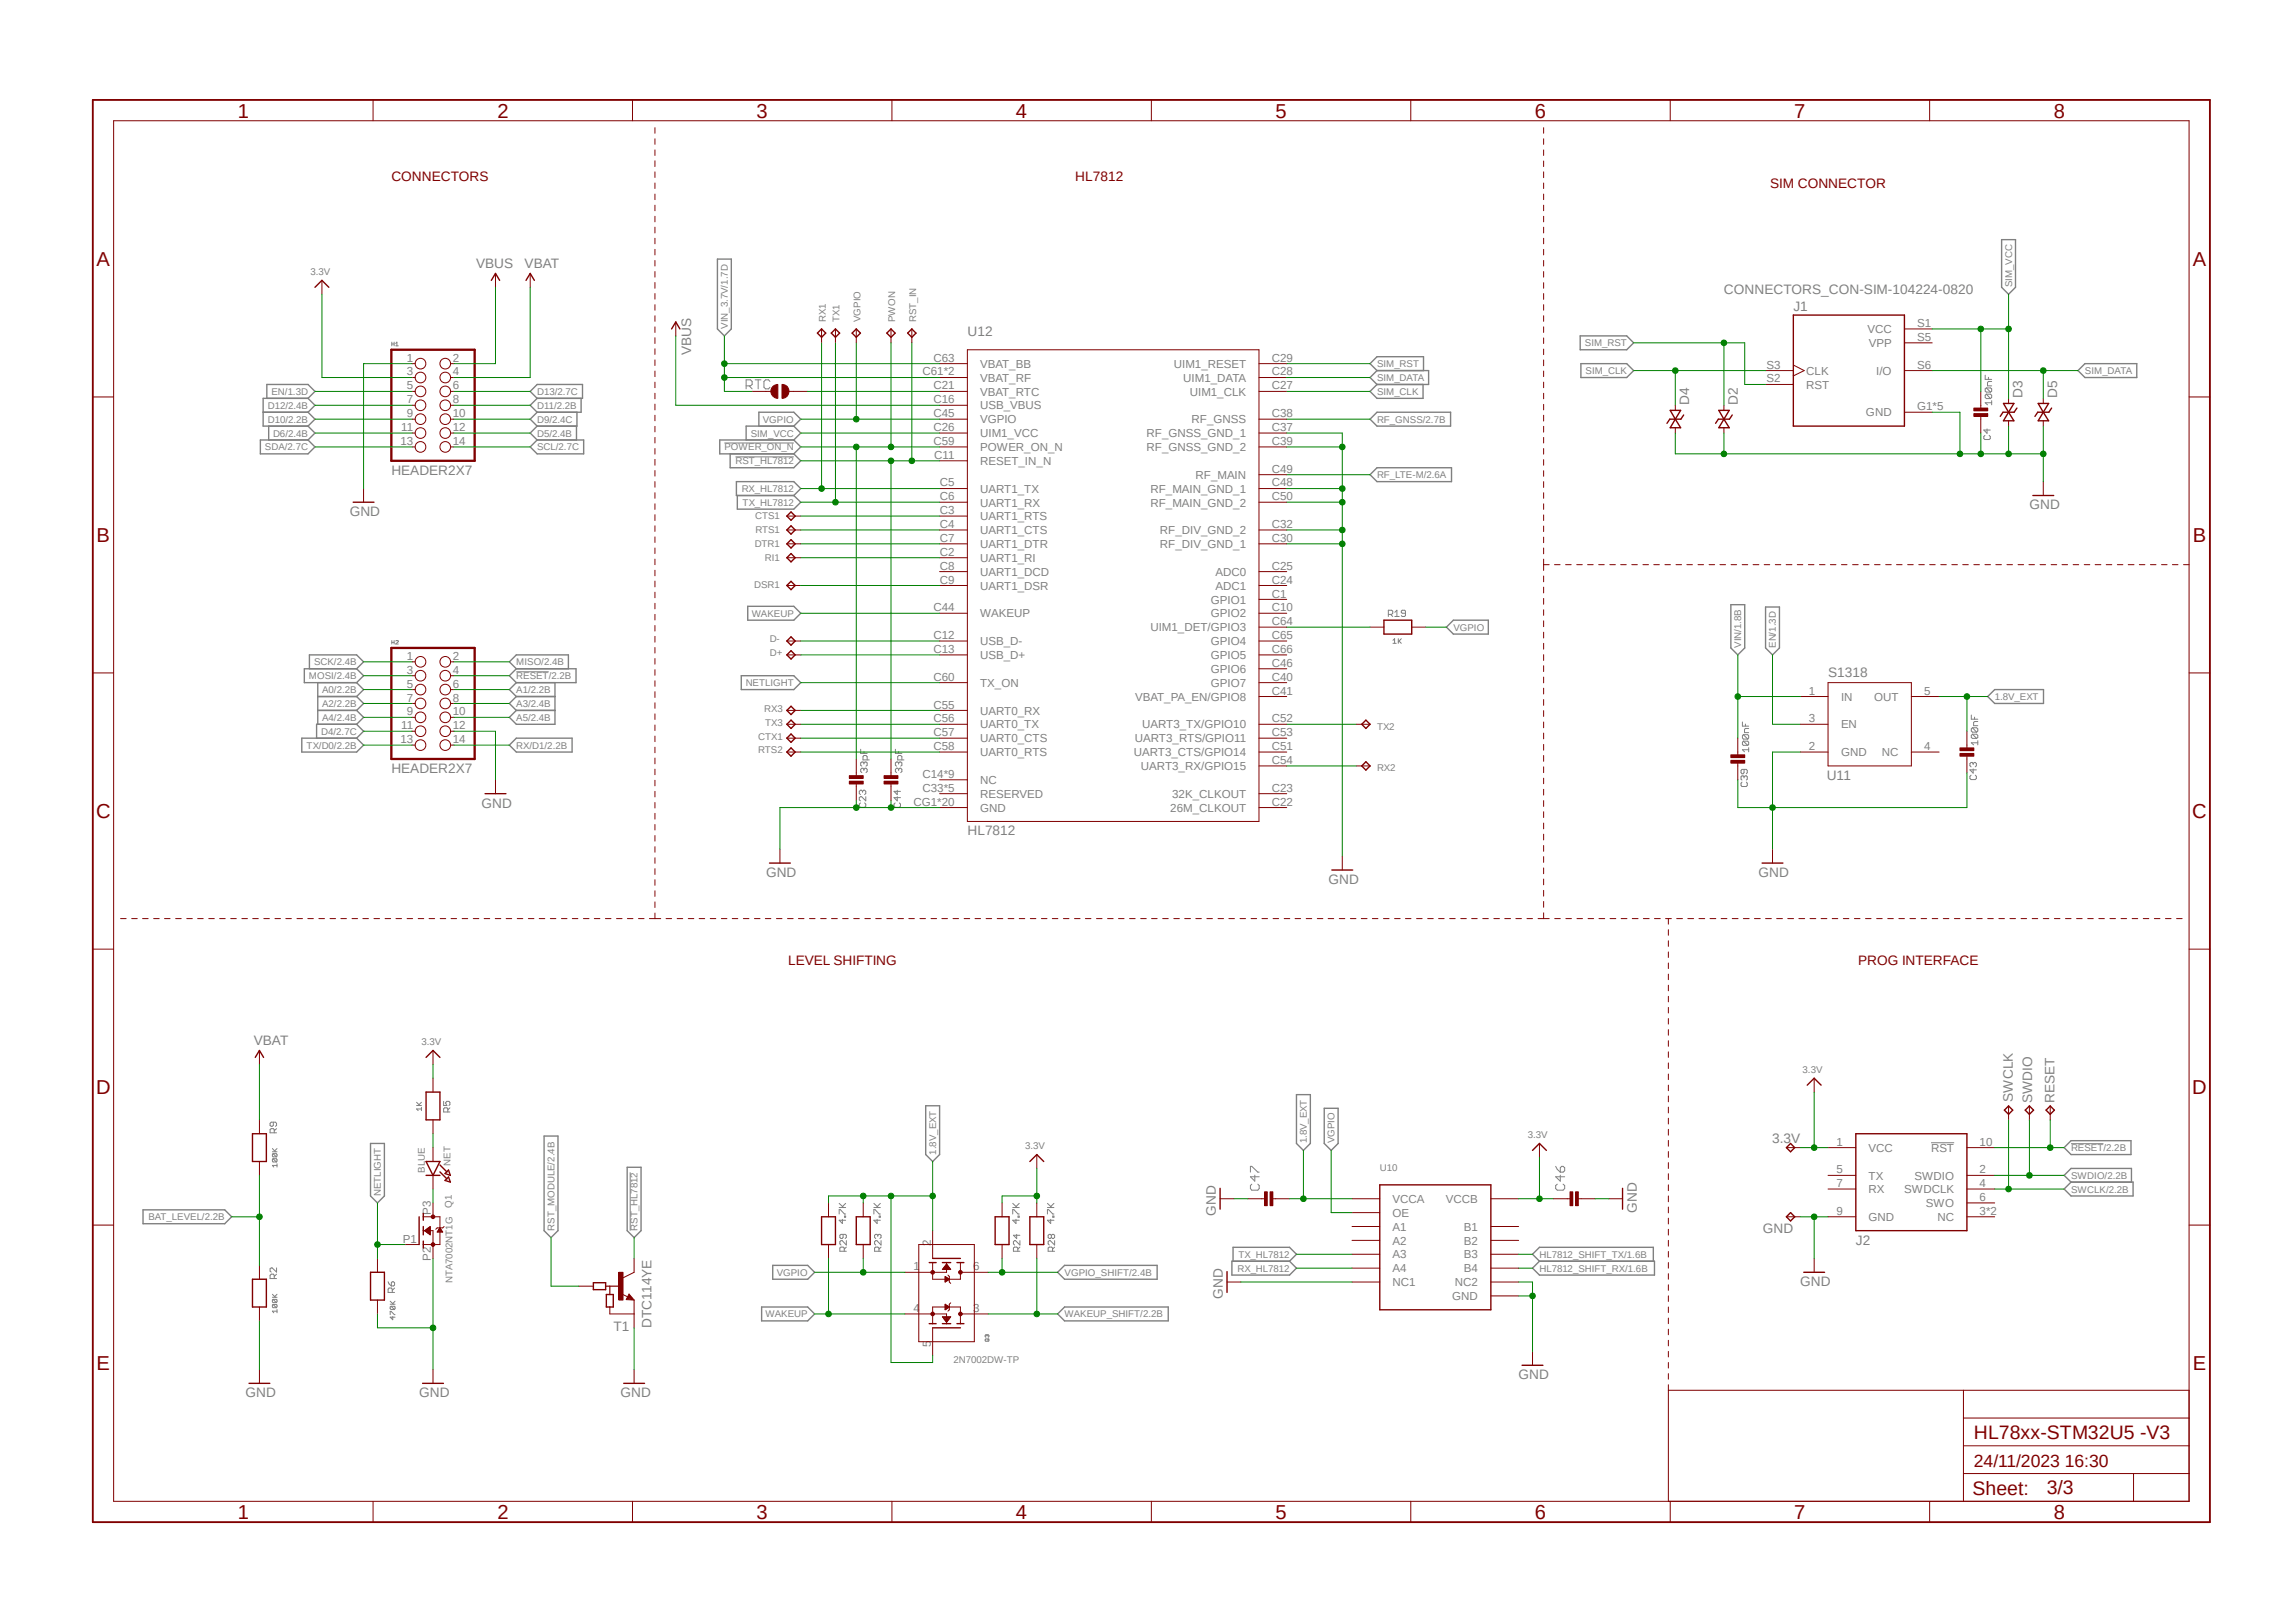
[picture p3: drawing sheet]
<svg xmlns="http://www.w3.org/2000/svg" width="420mm" height="297mm" viewBox="0 0 420 297" stroke-linecap="round" stroke-linejoin="round" font-family="sans-serif">
<defs><g id="words">
<g font-size="3.7" fill="#800000">
<text x="43.5" y="21.5">1</text>
<text x="91" y="21.5">2</text>
<text x="138.4" y="21.5">3</text>
<text x="185.8" y="21.5">4</text>
<text x="233.3" y="21.5">5</text>
<text x="280.8" y="21.5">6</text>
<text x="328.2" y="21.5">7</text>
<text x="375.7" y="21.5">8</text>
<text x="17.7" y="48.7">A</text>
<text x="401.1" y="48.7">A</text>
<text x="17.7" y="99.2">B</text>
<text x="401.1" y="99.2">B</text>
<text x="17.6" y="149.7">C</text>
<text x="401" y="149.7">C</text>
<text x="17.6" y="200.3">D</text>
<text x="401" y="200.3">D</text>
<text x="17.7" y="250.8">E</text>
<text x="401.1" y="250.8">E</text>
<text x="43.5" y="278">1</text>
<text x="91" y="278">2</text>
<text x="138.4" y="278">3</text>
<text x="185.8" y="278">4</text>
<text x="233.3" y="278">5</text>
<text x="280.8" y="278">6</text>
<text x="328.2" y="278">7</text>
<text x="375.7" y="278">8</text>
</g>
<g font-size="3.6" fill="#800000">
<text x="361.1" y="263.3">HL78xx-STM32U5 -V3</text>
<text x="360.8" y="273.6">Sheet:</text>
<text x="374.4" y="273.5">3/3</text>
</g>
<text font-size="3.2" fill="#800000" x="361.1" y="268.4">24/11/2023 16:30</text>
<g font-size="2.5" fill="#800000">
<text x="71.6" y="33.1">CONNECTORS</text>
<text x="196.7" y="33.1">HL7812</text>
<text x="323.8" y="34.4">SIM CONNECTOR</text>
<text x="144.1" y="176.6">LEVEL SHIFTING</text>
<text x="339.9" y="176.6">PROG INTERFACE</text>
</g>
<g font-size="2.5" fill="#808080">
<text x="87.1" y="49">VBUS</text>
<text x="96" y="49">VBAT</text>
<text x="315.3" y="53.8">CONNECTORS_CON-SIM-104224-0820</text>
<text x="328" y="56.9">J1</text>
<text x="126.4" y="65" transform="rotate(-90 126.4 65)">VBUS</text>
<text x="177" y="61.5">U12</text>
<text x="309" y="74.2" transform="rotate(-90 309 74.2)">D4</text>
<text x="317.9" y="74.2" transform="rotate(-90 317.9 74.2)">D2</text>
<text x="370" y="72.9" transform="rotate(-90 370 72.9)">D3</text>
<text x="376.3" y="72.9" transform="rotate(-90 376.3 72.9)">D5</text>
<text x="71.6" y="86.9">HEADER2X7</text>
<text x="64" y="94.5">GND</text>
<text x="371.2" y="93.2">GND</text>
<text x="334.4" y="123.9">S1318</text>
<text x="71.6" y="141.4">HEADER2X7</text>
<text x="334.1" y="142.7">U11</text>
<text x="88.1" y="147.8">GND</text>
<text x="177" y="152.9">HL7812</text>
<text x="140.1" y="160.5">GND</text>
<text x="243" y="161.8">GND</text>
<text x="321.7" y="160.5">GND</text>
<text x="46.4" y="191.2">VBAT</text>
<text x="368.2" y="201.6" transform="rotate(-90 368.2 201.6)">SWCLK</text>
<text x="371.7" y="201.9" transform="rotate(-90 371.7 201.9)">SWDIO</text>
<text x="375.8" y="201.9" transform="rotate(-90 375.8 201.9)">RESET</text>
<text x="324.2" y="209.3">3.3V</text>
<text x="299.4" y="221.9" transform="rotate(-90 299.4 221.9)">GND</text>
<text x="222.4" y="222.5" transform="rotate(-90 222.4 222.5)">GND</text>
<text x="322.5" y="225.7">GND</text>
<text x="339.5" y="227.8">J2</text>
<text x="223.7" y="237.7" transform="rotate(-90 223.7 237.7)">GND</text>
<text x="329.3" y="235.4">GND</text>
<text x="112.2" y="243.6">T1</text>
<text x="119.2" y="243" transform="rotate(-90 119.2 243)">DTC114YE</text>
<text x="44.9" y="255.7">GND</text>
<text x="76.7" y="255.7">GND</text>
<text x="113.5" y="255.7">GND</text>
<text x="277.8" y="252.4">GND</text>
</g>
<g font-size="2.1" fill="#808080">
<text x="350.7" y="59.8">S1</text>
<text x="341.6" y="61">VCC</text>
<text x="341.8" y="63.5">VPP</text>
<text x="350.7" y="62.4">S5</text>
<text x="74.4" y="66.2">1</text>
<text x="74.4" y="68.7">3</text>
<text x="74.4" y="71.2">5</text>
<text x="82.8" y="66.2">2</text>
<text x="82.8" y="68.7">4</text>
<text x="82.8" y="71.2">6</text>
<text x="168.7" y="68.7">C61*2</text>
<text x="170.7" y="66.2">C63</text>
<text x="170.7" y="71.2">C21</text>
<text x="179.3" y="67.3">VBAT_BB</text>
<text x="179.3" y="69.8">VBAT_RF</text>
<text x="214.7" y="67.3">UIM1_RESET</text>
<text x="216.4" y="69.8">UIM1_DATA</text>
<text x="232.6" y="71.2">C27</text>
<text x="232.6" y="68.7">C28</text>
<text x="232.6" y="66.2">C29</text>
<text x="323.1" y="67.4">S3</text>
<text x="323.1" y="70">S2</text>
<text x="330.4" y="68.6">CLK</text>
<text x="330.4" y="71.1">RST</text>
<text x="343.2" y="68.6">I/O</text>
<text x="350.7" y="67.4">S6</text>
<text x="74.4" y="73.8">7</text>
<text x="74.4" y="76.3">9</text>
<text x="82.8" y="73.8">8</text>
<text x="82.8" y="76.3">10</text>
<text x="170.7" y="73.8">C16</text>
<text x="170.7" y="76.3">C45</text>
<text x="179.3" y="74.9">USB_VBUS</text>
<text x="179.3" y="77.5">VGPIO</text>
<text x="179.3" y="72.4">VBAT_RTC</text>
<text x="217.6" y="72.4">UIM1_CLK</text>
<text x="218" y="77.5">RF_GNSS</text>
<text x="232.6" y="76.3">C38</text>
<text x="341.3" y="76.2">GND</text>
<text x="350.7" y="75.1">G1*5</text>
<text x="73.2" y="81.4">13</text>
<text x="73.4" y="78.9">11</text>
<text x="82.8" y="78.9">12</text>
<text x="82.8" y="81.4">14</text>
<text x="170.7" y="78.9">C26</text>
<text x="170.7" y="81.4">C59</text>
<text x="170.9" y="83.9">C11</text>
<text x="179.3" y="80">UIM1_VCC</text>
<text x="179.3" y="82.5">POWER_ON_N</text>
<text x="209.7" y="80">RF_GNSS_GND_1</text>
<text x="209.7" y="82.5">RF_GNSS_GND_2</text>
<text x="232.6" y="78.9">C37</text>
<text x="232.6" y="81.4">C39</text>
<text x="171.9" y="89">C5</text>
<text x="179.3" y="85.1">RESET_IN_N</text>
<text x="218.7" y="87.6">RF_MAIN</text>
<text x="232.6" y="89">C48</text>
<text x="232.6" y="86.5">C49</text>
<text x="171.9" y="94.1">C3</text>
<text x="171.9" y="91.6">C6</text>
<text x="179.3" y="95.2">UART1_RTS</text>
<text x="179.3" y="90.2">UART1_TX</text>
<text x="179.3" y="92.7">UART1_RX</text>
<text x="210.4" y="90.2">RF_MAIN_GND_1</text>
<text x="210.4" y="92.7">RF_MAIN_GND_2</text>
<text x="232.6" y="91.6">C50</text>
<text x="171.9" y="101.7">C2</text>
<text x="171.9" y="96.6">C4</text>
<text x="171.9" y="99.2">C7</text>
<text x="179.3" y="97.7">UART1_CTS</text>
<text x="179.3" y="100.3">UART1_DTR</text>
<text x="212.2" y="100.3">RF_DIV_GND_1</text>
<text x="212.2" y="97.7">RF_DIV_GND_2</text>
<text x="232.6" y="99.2">C30</text>
<text x="232.6" y="96.6">C32</text>
<text x="171.9" y="104.3">C8</text>
<text x="171.9" y="106.8">C9</text>
<text x="179.3" y="102.8">UART1_RI</text>
<text x="179.3" y="105.4">UART1_DCD</text>
<text x="179.3" y="107.9">UART1_DSR</text>
<text x="222.3" y="107.9">ADC1</text>
<text x="222.3" y="105.4">ADC0</text>
<text x="232.6" y="106.8">C24</text>
<text x="232.6" y="104.3">C25</text>
<text x="170.7" y="111.9">C44</text>
<text x="179.3" y="113">WAKEUP</text>
<text x="221.5" y="110.4">GPIO1</text>
<text x="221.5" y="113">GPIO2</text>
<text x="232.6" y="109.3">C1</text>
<text x="232.6" y="111.9">C10</text>
<text x="170.7" y="117">C12</text>
<text x="170.7" y="119.5">C13</text>
<text x="179.3" y="118.1">USB_D-</text>
<text x="210.4" y="115.5">UIM1_DET/GPIO3</text>
<text x="221.5" y="118.1">GPIO4</text>
<text x="232.6" y="114.4">C64</text>
<text x="232.6" y="117">C65</text>
<text x="232.6" y="119.5">C66</text>
<text x="74.4" y="120.8">1</text>
<text x="74.4" y="123.3">3</text>
<text x="74.4" y="125.9">5</text>
<text x="82.8" y="120.8">2</text>
<text x="82.8" y="123.3">4</text>
<text x="82.8" y="125.9">6</text>
<text x="170.7" y="124.6">C60</text>
<text x="179.3" y="120.6">USB_D+</text>
<text x="179.3" y="125.7">TX_ON</text>
<text x="221.5" y="125.7">GPIO7</text>
<text x="221.5" y="123.1">GPIO6</text>
<text x="221.5" y="120.6">GPIO5</text>
<text x="232.6" y="124.6">C40</text>
<text x="232.6" y="122">C46</text>
<text x="74.4" y="128.4">7</text>
<text x="74.4" y="130.9">9</text>
<text x="82.8" y="128.4">8</text>
<text x="82.8" y="130.9">10</text>
<text x="170.7" y="129.7">C55</text>
<text x="179.3" y="130.8">UART0_RX</text>
<text x="207.6" y="128.2">VBAT_PA_EN/GPIO8</text>
<text x="232.6" y="127.1">C41</text>
<text x="330.9" y="127.1">1</text>
<text x="336.8" y="128.2">IN</text>
<text x="342.8" y="128.2">OUT</text>
<text x="352" y="127.1">5</text>
<text x="73.2" y="136">13</text>
<text x="73.4" y="133.5">11</text>
<text x="82.8" y="133.5">12</text>
<text x="82.8" y="136">14</text>
<text x="170.7" y="132.2">C56</text>
<text x="170.7" y="134.7">C57</text>
<text x="170.7" y="137.3">C58</text>
<text x="179.3" y="133.3">UART0_TX</text>
<text x="179.3" y="135.8">UART0_CTS</text>
<text x="207.6" y="135.8">UART3_RTS/GPIO11</text>
<text x="208.9" y="133.3">UART3_TX/GPIO10</text>
<text x="232.6" y="137.3">C51</text>
<text x="232.6" y="132.2">C52</text>
<text x="232.6" y="134.7">C53</text>
<text x="330.9" y="132.2">3</text>
<text x="330.9" y="137.3">2</text>
<text x="336.8" y="133.3">EN</text>
<text x="352" y="137.3">4</text>
<text x="168.7" y="142.4">C14*9</text>
<text x="179.3" y="143.5">NC</text>
<text x="179.3" y="138.4">UART0_RTS</text>
<text x="207.4" y="138.4">UART3_CTS/GPIO14</text>
<text x="208.7" y="140.9">UART3_RX/GPIO15</text>
<text x="232.6" y="139.8">C54</text>
<text x="336.8" y="138.4">GND</text>
<text x="344.3" y="138.4">NC</text>
<text x="167.1" y="147.4">CG1*20</text>
<text x="168.7" y="144.9">C33*5</text>
<text x="179.3" y="148.5">GND</text>
<text x="179.3" y="146">RESERVED</text>
<text x="214.1" y="148.5">26M_CLKOUT</text>
<text x="214.4" y="146">32K_CLKOUT</text>
<text x="232.6" y="147.4">C22</text>
<text x="232.6" y="144.9">C23</text>
<text x="336" y="209.6">1</text>
<text x="362.1" y="209.6">10</text>
<text x="336" y="214.7">5</text>
<text x="341.8" y="210.8">VCC</text>
<text x="341.8" y="215.9">TX</text>
<text x="350.2" y="215.9">SWDIO</text>
<text x="353.2" y="210.8">RST</text>
<text x="362.1" y="214.7">2</text>
<text x="254.7" y="220.1">VCCA</text>
<text x="264.5" y="220.2">VCCB</text>
<text x="336" y="217.3">7</text>
<text x="341.8" y="218.4">RX</text>
<text x="348.3" y="218.4">SWDCLK</text>
<text x="352.3" y="220.9">SWO</text>
<text x="362.1" y="217.3">4</text>
<text x="362.1" y="219.8">6</text>
<text x="73.7" y="227.4">P1</text>
<text x="78.8" y="222.3" transform="rotate(-90 78.8 222.3)">P3</text>
<text x="170.3" y="228" transform="rotate(-90 170.3 228)">2</text>
<text x="254.7" y="225.2">A1</text>
<text x="254.7" y="227.8">A2</text>
<text x="254.7" y="222.7">OE</text>
<text x="267.8" y="225.2">B1</text>
<text x="267.8" y="227.8">B2</text>
<text x="336" y="222.3">9</text>
<text x="341.8" y="223.4">GND</text>
<text x="354.4" y="223.4">NC</text>
<text x="362.1" y="222.3">3*2</text>
<text x="78.8" y="230.7" transform="rotate(-90 78.8 230.7)">P2</text>
<text x="167.1" y="232.5">1</text>
<text x="178" y="232.5">6</text>
<text x="254.7" y="230.3">A3</text>
<text x="254.7" y="232.8">A4</text>
<text x="267.8" y="230.3">B3</text>
<text x="267.8" y="232.8">B4</text>
<text x="254.7" y="235.4">NC1</text>
<text x="265.6" y="237.9">GND</text>
<text x="266.1" y="235.4">NC2</text>
<text x="167.1" y="240.1">4</text>
<text x="178" y="240.1">3</text>
<text x="170.3" y="246.5" transform="rotate(-90 170.3 246.5)">5</text>
</g>
<g font-size="1.8" fill="#808080">
<text x="56.8" y="50.3">3.3V</text>
<text x="368" y="52.6" transform="rotate(-90 368 52.6)">SIM_VCC</text>
<text x="151" y="58.9" transform="rotate(-90 151 58.9)">RX1</text>
<text x="153.6" y="58.9" transform="rotate(-90 153.6 58.9)">TX1</text>
<text x="157.4" y="58.9" transform="rotate(-90 157.4 58.9)">VGPIO</text>
<text x="163.7" y="58.9" transform="rotate(-90 163.7 58.9)">PWON</text>
<text x="167.6" y="58.9" transform="rotate(-90 167.6 58.9)">RST_IN</text>
<text x="133.1" y="60.2" transform="rotate(-90 133.1 60.2)">VIN_3.7V/1.7D</text>
<text x="289.9" y="63.4">SIM_RST</text>
<text x="251.9" y="67.2">SIM_RST</text>
<text x="251.9" y="69.7">SIM_DATA</text>
<text x="290" y="68.5">SIM_CLK</text>
<text x="381.4" y="68.5">SIM_DATA</text>
<text x="49" y="74.8">D12/2.4B</text>
<text x="49" y="77.3">D10/2.2B</text>
<text x="49.7" y="72.3">EN/1.3D</text>
<text x="98.3" y="74.8">D11/2.2B</text>
<text x="98.3" y="72.3">D13/2.7C</text>
<text x="98.3" y="77.3">D9/2.4C</text>
<text x="139.5" y="77.3">VGPIO</text>
<text x="251.9" y="77.3">RF_GNSS/2.7B</text>
<text x="251.9" y="72.3">SIM_CLK</text>
<text x="48.5" y="82.4">SDA/2.7C</text>
<text x="50" y="79.9">D6/2.4B</text>
<text x="98.3" y="79.9">D5/2.4B</text>
<text x="98.3" y="82.4">SCL/2.7C</text>
<text x="132.5" y="82.4">POWER_ON_N</text>
<text x="137.3" y="79.9">SIM_VCC</text>
<text x="134.5" y="85">RST_HL7812</text>
<text x="251.9" y="87.5">RF_LTE-M/2.6A</text>
<text x="135.7" y="90">RX_HL7812</text>
<text x="135.8" y="92.6">TX_HL7812</text>
<text x="138.1" y="95">CTS1</text>
<text x="138.1" y="100">DTR1</text>
<text x="138.2" y="97.5">RTS1</text>
<text x="138" y="107.7">DSR1</text>
<text x="139.9" y="102.6">RI1</text>
<text x="137.5" y="112.9">WAKEUP</text>
<text x="140.8" y="117.6">D-</text>
<text x="265.9" y="115.4">VGPIO</text>
<text x="318.5" y="118.6" transform="rotate(-90 318.5 118.6)">VIN/1.8B</text>
<text x="324.9" y="118.6" transform="rotate(-90 324.9 118.6)">EN/1.3D</text>
<text x="56.5" y="124.3">MOSI/2.4B</text>
<text x="57.4" y="121.8">SCK/2.4B</text>
<text x="94.4" y="124.3">RESET/2.2B</text>
<text x="94.4" y="121.8">MISO/2.4B</text>
<text x="136.4" y="125.6">NETLIGHT</text>
<text x="140.8" y="120.1">D+</text>
<text x="58.9" y="131.9">A4/2.4B</text>
<text x="58.9" y="129.4">A2/2.2B</text>
<text x="58.9" y="126.8">A0/2.2B</text>
<text x="94.4" y="131.9">A5/2.4B</text>
<text x="94.4" y="129.4">A3/2.4B</text>
<text x="94.4" y="126.8">A1/2.2B</text>
<text x="139.8" y="130.3">RX3</text>
<text x="364.9" y="128.1">1.8V_EXT</text>
<text x="56.1" y="137">TX/D0/2.2B</text>
<text x="58.8" y="134.5">D4/2.7C</text>
<text x="94.4" y="137">RX/D1/2.2B</text>
<text x="138.7" y="135.3">CTX1</text>
<text x="138.7" y="137.9">RTS2</text>
<text x="140" y="132.8">TX3</text>
<text x="251.9" y="133.6">TX2</text>
<text x="251.9" y="141.2">RX2</text>
<text x="77.1" y="191.2">3.3V</text>
<text x="329.7" y="196.3">3.3V</text>
<text x="239.1" y="209.3" transform="rotate(-90 239.1 209.3)">1.8V_EXT</text>
<text x="244.1" y="209.3" transform="rotate(-90 244.1 209.3)">VGPIO</text>
<text x="279.5" y="208.2">3.3V</text>
<text x="77.7" y="214.6" transform="rotate(-90 77.7 214.6)">BLUE</text>
<text x="82.4" y="213.3" transform="rotate(-90 82.4 213.3)">NET</text>
<text x="171.2" y="211.3" transform="rotate(-90 171.2 211.3)">1.8V_EXT</text>
<text x="187.5" y="210.3">3.3V</text>
<text x="252.4" y="214.3">U10</text>
<text x="378.8" y="210.7">RESET/2.2B</text>
<text x="378.8" y="215.7">SWDIO/2.2B</text>
<text x="69.7" y="218.9" transform="rotate(-90 69.7 218.9)">NETLIGHT</text>
<text x="82.6" y="221" transform="rotate(-90 82.6 221)">Q1</text>
<text x="378.8" y="218.3">SWCLK/2.2B</text>
<text x="27.1" y="223.3">BAT_LEVEL/2.2B</text>
<text x="101.4" y="225.2" transform="rotate(-90 101.4 225.2)">RST_MODULE/2.4B</text>
<text x="116.6" y="225.2" transform="rotate(-90 116.6 225.2)">RST_HL7812</text>
<text x="142.1" y="233.5">VGPIO</text>
<text x="194.7" y="233.5">VGPIO_SHIFT/2.4B</text>
<text x="226.4" y="232.7">RX_HL7812</text>
<text x="226.5" y="230.2">TX_HL7812</text>
<text x="281.6" y="230.2">HL7812_SHIFT_TX/1.6B</text>
<text x="281.6" y="232.7">HL7812_SHIFT_RX/1.6B</text>
<text x="82.8" y="234.7" transform="rotate(-90 82.8 234.7)">NTA7002NT1G</text>
<text x="140" y="241.1">WAKEUP</text>
<text x="194.7" y="241.1">WAKEUP_SHIFT/2.2B</text>
<text x="174.4" y="249.3">2N7002DW-TP</text>
</g>
</g></defs>
<path d="M16.5 17.9l388.1 261.2M404.6 17.9l-388.1 261.2" fill="none" stroke="#fff" stroke-width=".18"/>
<g fill="none" stroke="#808080" stroke-width=".18">
<path d="M71.7 62.6v.7M71.7 62.9h.4M72.1 62.6v.7M72.4 62.9l.2-.3v.7M72.4 63.3h.5M136.5 70.6h.8l.3-.2v-.6l-.3-.3h-.8v1.7M137 70.6l.6 .6M138.1 69.5h1.1M138.7 69.5v1.7M140.8 69.8l-.2-.3h-.6l-.3 .3v1.1l.3 .3h.6l.2-.3M363.1 79.7l-.2 .2v.4l.2 .1h.8l.2-.1v-.4l-.2-.2M363.1 68.7v.7h1.2"/>
<path d="M363.3 71h.8l.2 .2v.4l-.2 .2M363.3 72.1h.8l.2 .2v.4l-.2 .2M363.3 72.1l-.2 .2v.4l.2 .2h.8M363.3 71l-.2 .2v.4l.2 .2h.8M363.3 72.1l.8 .8M363.3 71l.8 .8M363.5 78.5v.8l-.6-.6h1.2M363.7 69v.4M364.3 73.7h-1.2l.5 .4M364.3 73.3v.8M364.3 69.8h-.6l-.1 .2v.6h.7M132.5 81.1h12.7"/>
<path d="M134.5 83.6h10.7M71.7 117.2v.7M71.7 117.6h.4M72.1 117.2v.7M72.4 117.3h.5l-.5 .6h.5M254 112.4h.6l.2-.2v-.4l-.2-.1h-.6v1.1M254.4 112.4l.4 .4M254.8 117.2l.3-.3v.8M254.8 117.7h.6M255.1 112.1l.4-.4v1.1M255.1 112.8h.8M255.8 116.9v.8"/>
<path d="M255.9 117.3l.4 .4M256.3 116.9l-.5 .6M257.1 112.2h-.6l-.2-.1 .2-.4h.4l.2 .1v.8l-.2 .2h-.4l-.2-.2M94.4 122.9h6M157.4 137.1v.8h1.2M158 139.6l-.1-.2-.5 .2v.4l.2 .2M158 137.5v.4M158 139.6v.2M158 139.6l.2-.2 .4 .2v.4l-.2 .2M158.6 139.1v-.6l-.2-.2h-.4l-.1 .2v.6h1.1M163.8 137.1v.8h1.2M164.4 139.6l-.2-.2-.4 .2v.4l.2 .2"/>
<path d="M164.4 139.6l.2-.2 .4 .2v.4l-.2 .2M164.4 137.5v.4M164.4 139.6v.2M165 139.1v-.6l-.2-.2h-.4l-.2 .2v.6h1.2M318.7 132.1v.8h1.2M318.9 134.5h.8l.2 .2v.3l-.2 .3M318.9 135.6h.8l.2 .2v.4l-.2 .2M318.9 135.6l-.2 .2v.4l.2 .2h.8M318.9 134.5l-.2 .2v.3l.2 .3h.8M318.9 135.6l.8 .8M318.9 134.5l.8 .8M319.3 132.5v.4"/>
<path d="M319.9 137.2h-1.2l.4 .4M319.9 136.8v.8M319.9 133.3h-.6l-.2 .2v.6h.8M360.6 130.9v.7h1.2M360.8 133.2h.8l.2 .2v.4l-.2 .2M360.8 134.4h.8l.2 .2v.4l-.2 .1M360.8 134.4l-.2 .2v.4l.2 .1h.8M360.8 133.2l-.2 .2v.4l.2 .2h.8M360.8 134.4l.8 .7M360.8 133.2l.8 .8M360.9 139.7l-.1-.2h-.2l-.3 .2v.4l.3 .2M360.9 139.7l.2-.2 .4 .2v.4l-.2 .2"/>
<path d="M360.9 139.7v.2M361.2 131.2v.4M361.8 135.9h-1.2l.4 .4M361.8 135.6v.7M361.8 132h-.6l-.2 .2v.6h.8M157.4 146.9l-.2 .3v.3l.2 .2h.8l.2-.2v-.3l-.2-.3M157.8 144.8l-.2-.2h-.2l-.2 .2v.4l.2 .2M157.8 144.8l.2-.2 .4 .2v.4l-.2 .2M157.8 144.8v.2M158 140.8l-.1-.2h-.3l-.2 .2v.4l.2 .2M158 140.8l.2-.2 .4 .2v.4l-.2 .2M158 140.8v.2"/>
<path d="M158.4 145.8v.8l-.8-.8-.4 .2v.4l.2 .2M163.7 146.9l-.2 .3v.3l.2 .2h.8l.2-.2v-.3l-.2-.3M164.1 145.8v.8l-.6-.6h1.2M164.1 144.6v.8l-.6-.6h1.2M164.4 140.8l-.2-.2h-.2l-.2 .2v.4l.2 .2M164.4 140.8l.2-.2 .4 .2v.4l-.2 .2M164.4 140.8v.2M318.6 143.1l-.1 .2v.4l.1 .2h.8l.2-.2v-.4l-.2-.2M319 140.8v.6l-.1 .2h-.3l-.1-.2v-.4l.1-.2h.8l.2 .2v.4l-.2 .2M319 142.2l-.1-.2-.4 .2v.4l.1 .1M319 142.2l.2-.2 .4 .2v.4l-.2 .1M319 142.2v.2"/>
<path d="M360.6 141.9l-.3 .2v.4l.3 .2h.7l.2-.2v-.4l-.2-.2M360.9 140.7v.8l-.6-.6h1.2M49.8 210.8h.9M49.8 210.2l.6 .6M50 211.1h.5l.2 .2-.2 .4M50 212h.5l.2 .2-.2 .4M50 212l-.2 .2 .2 .4h.5M50 211.1l-.2 .2 .2 .4h.5M50 212l.5 .6M50 211.1l.5 .6M50 205.4v.6l-.2 .1-.4-.1v-.4l.2-.2h.8l.2 .2v.4l-.2 .1M50.2 207.3v-.6l-.2-.2h-.4l-.2 .2v.6h1.2"/>
<path d="M50.6 206.5l-.4 .4M50.7 213.3h-.9l.3 .3M50.7 213v.6M50.7 210.2l-.5 .4M76.2 202.3h.9M76.2 201.7l.6 .6M77.1 202.9h-.9l.3 .3M77.1 202.6v.6M77.1 201.7l-.4 .4M81.2 201.5v.8h.5l-.2-.5 .2-.3h.4l.2 .3v.3l-.2 .2M81.9 203.5v-.6l-.2-.2h-.4l-.1 .2v.6h1.1M82.3 202.7l-.4 .4"/>
<path d="M115.3 214.5v10.7M228.7 214.5v-1.1h.3l1.1 1.1h.2M229 216.7l-.3 .3v.5l.3 .3h1.1l.2-.3v-.5l-.2-.3M229.5 215.1v1.1l-.8-.9h1.6M284.6 213.4l.3 .6 .5 .5M284.9 216.7l-.3 .3v.5l.3 .3h1l.3-.3v-.5l-.3-.3M285.4 213.7l.3-.3h.2l.3 .3v.5l-.3 .3h-.5zM285.4 215.1v1.1l-.8-.9h1.6M353.2 209.1h4.3M378.8 209.3h6M49.8 237.4h.9M49.8 236.9l.6 .5"/>
<path d="M50 237.8h.5l.2 .1-.2 .5M50 238.7h.5l.2 .1-.2 .5M50 237.8l-.2 .1 .2 .5h.5M50 238.7l-.2 .1 .2 .5h.5M50 238.7l.5 .6M50 237.8l.5 .6M50.2 234v-.6l-.2-.2h-.4l-.2 .2v.6h1.2M50.6 232v.8l-.8-.8h-.2l-.2 .2v.4l.2 .2M50.6 233.2l-.4 .4M50.7 239.6v.6M50.7 239.9h-.9l.3 .3M50.7 236.9l-.5 .4"/>
<path d="M71 234.6l.2 .3 .4 .4M71.4 238.7h.9M71.4 238.1l.6 .6M71.5 239.1l-.1 .1v.3l.1 .1h.6M71.5 239.1h.6l.2 .1-.2 .4M71.5 239.1l.6 .5M71.6 234.7l.4-.1 .2 .1v.5l-.2 .1h-.4zM71.8 236.5v-.6l-.2-.2h-.4l-.2 .2v.6h1.2M72.2 235.7l-.4 .4M72.3 238.1l-.5 .4M153.5 222.2v-.8h.2l.8 .8h.2M153.5 221h1.2"/>
<path d="M153.5 220.2l.8 .8M154.1 223.1v.8l-.6-.6h1.2M154.2 225.9v.5l-.1 .3h-.3l-.2-.3v-.3l.2-.2h.8l.2 .2v.3l-.2 .3M154.4 229v-.6l-.2-.2h-.4l-.2 .2v.6h1.2M154.5 222.5h.2v.3h-.2zM154.7 220.2l-.6 .6M154.8 227v.8l-.7-.8h-.3l-.2 .2v.4l.2 .2M154.8 228.2l-.4 .4M159.9 222.2v-.8h.2l.7 .8h.2M159.9 221h1.1M159.9 220.2l.8 .8M160.4 223.1v.8l-.5-.6h1.1"/>
<path d="M160.6 226.1l-.2-.2-.4 .2v.3l.2 .3M160.6 226.1l.2-.2 .4 .2v.3l-.2 .3M160.6 226.1v.2M160.8 229v-.6l-.2-.2h-.4l-.2 .2v.6h1.2M160.8 222.5h.2v.3h-.2zM161 220.2l-.6 .6M161.2 227v.8l-.8-.8h-.2l-.2 .2v.4l.2 .2M161.2 228.2l-.4 .4M185.3 222.2v-.8h.2l.7 .8h.2M185.3 221h1.1M185.3 220.2l.8 .8M185.8 223.1v.8l-.5-.6h1.1"/>
<path d="M186 225.9v.8l-.6-.6h1.2M186.2 229v-.6l-.2-.2h-.4l-.2 .2v.6h1.2M186.2 222.5h.2v.3h-.2zM186.4 220.2l-.6 .6M186.6 227v.8l-.8-.8-.4 .2v.4l.2 .2M186.6 228.2l-.4 .4M191.6 222.2v-.8h.2l.8 .8h.2M191.6 221h1.2M191.6 220.2l.8 .8M192.2 223.1v.8l-.6-.6h1.2M192.3 226.1l-.2-.2-.4 .2v.3l.2 .3 .4-.3M192.3 226.1l.2-.2 .4 .2v.3l-.2 .3-.4-.3"/>
<path d="M192.3 226.1v.3M192.5 229v-.6l-.2-.2h-.4l-.2 .2v.6h1.2M192.6 222.5h.2v.3h-.2zM192.8 220.2l-.6 .6M192.9 227v.8l-.8-.8-.4 .2v.4l.2 .2M192.9 228.2l-.4 .4M71.4 240.6v-.6h.1l.8 .6M71.8 240.9v.6l-.4-.5h.9M180.2 245.2l.1-.2h.5l.1 .4h-.6zM180.6 244.4l-.2-.1-.2 .1 .1 .3M180.6 244.4v-.1l.3 .1-.1 .3M180.6 244.4v.1"/>
<path d="M180.9 245l-.3 .2"/>
</g>
<g fill="none" stroke="#808080" stroke-width=".25">
<path d="M131.2 47.4h2.6v12.8l-1.3 1.3-1.3-1.3zM366.1 43.9h2.6v8.7l-1.3 1.2-1.3-1.2zM48.1 75.4h8.2M48.8 72.9v-2.5h7.5l1.3 1.2-1.3 1.3M49.1 78v2.5M56.3 72.9h-8.2v5.1h8.2M56.3 72.9l1.3 1.3-1.3 1.2M56.3 78l1.3 1.2-1.3 1.3M56.3 75.4l1.3 1.3-1.3 1.3M97 71.6l1.3-1.2h8.3v2.5h-8.3zM98.3 72.9l-1.3 1.3 1.3 1.2M98.3 75.4l-1.3 1.3 1.3 1.3"/>
<path d="M98.3 78l-1.3 1.2 1.3 1.3M105.5 78v2.5M105.5 75.4v2.6h-7.2M106.3 72.9v2.5h-8M138.8 78v-2.6h6.4l1.3 1.3-1.3 1.3M145.2 78h-8.7v2.5M145.2 78l1.3 1.2-1.3 1.3M251.9 75.4h13.4v2.6h-13.4l-1.3-1.3zM251.9 67.8l-1.3-1.3 1.3-1.2h8.5v2.5M251.9 67.8h9.4v2.6h-9.4M251.9 70.4l-1.3 1.2 1.3 1.3h8.4v-2.5M251.9 67.8l-1.3 1.3 1.3 1.3"/>
<path d="M289.1 61.5h8.5l1.2 1.2-1.2 1.3h-8.5zM289.2 66.5h8.4l1.2 1.3-1.2 1.3h-8.4zM381.4 66.5h9.5v2.6h-9.5l-1.3-1.3zM47.6 80.5h8.7l1.3 1.3-1.3 1.3h-8.7zM98.3 80.5h8.5v2.6h-8.5l-1.3-1.3zM133.6 83.1v2.5h11.6l1.3-1.3-1.3-1.2M134.7 88.1h10.5l1.3 1.3-1.3 1.3h-10.5zM134.9 90.7v2.5h10.3l1.3-1.3-1.3-1.2M145.2 80.5h-13.5v2.6h13.5M145.2 80.5l1.3 1.3-1.3 1.3M251.9 85.6h13.6v2.5h-13.6l-1.3-1.2zM136.8 111h8.4l1.3 1.2-1.3 1.3h-8.4z"/>
<path d="M265.9 113.5h6.3v2.5h-6.3l-1.3-1.2zM316.6 110.7h2.6v7.9l-1.3 1.2-1.3-1.2zM323 111.1h2.5v7.5l-1.3 1.2-1.2-1.2zM55.2 135.1h10l1.3 1.3-1.3 1.2h-10zM56.6 122.4v-2.6h8.6l1.3 1.3-1.3 1.3M58.1 130h7.1M58.1 124.9v7.6M58.1 127.5h7.1M65.2 122.4h-9.5v2.5h9.5M65.2 132.5h-7.3v2.6M65.2 132.5l1.3 1.3-1.3 1.3M65.2 130l1.3 1.3-1.3 1.2"/>
<path d="M65.2 127.5l1.3 1.2-1.3 1.3M65.2 124.9l1.3 1.3-1.3 1.3M65.2 122.4l1.3 1.3-1.3 1.2M93.2 136.4l1.2-1.3h10.2v2.5h-10.2zM94.4 122.4h11v2.5h-11M94.4 122.4l-1.2-1.3 1.2-1.3h9.6v2.6M94.4 122.4l-1.2 1.3 1.2 1.2M94.4 130h7.1M94.4 127.5l-1.2 1.2 1.2 1.3M94.4 127.5h7.1M94.4 124.9l-1.2 1.3 1.2 1.3M101.5 124.9v7.6h-7.1l-1.2-1.2 1.2-1.3"/>
<path d="M135.6 123.7h9.6l1.3 1.2-1.3 1.3h-9.6zM363.6 127.5l1.3-1.3h8.9v2.5h-8.9zM67.8 209.3h2.5v9.6l-1.3 1.2-1.2-1.2zM99.5 207.9h2.6v17.3l-1.3 1.3-1.3-1.3zM114.7 213.6h2.6v11.6l-1.3 1.3-1.3-1.3zM169.3 202.4h2.6v8.9l-1.3 1.3-1.3-1.3zM237.2 200.3h2.5v9l-1.3 1.2-1.2-1.2zM242.2 202.8h2.6v6.5l-1.3 1.2-1.3-1.2zM378.8 208.7h11v2.6h-11l-1.2-1.3zM378.8 216.3h11.4v2.6h-11.4l-1.2-1.3zM378.8 216.3l-1.2-1.2 1.2-1.3h11.1v2.5M26.2 221.4h14.9l1.3 1.3-1.3 1.2h-14.9z"/>
<path d="M139.3 239.2h8.4l1.3 1.3-1.3 1.2h-8.4zM141.4 231.6h6.3l1.3 1.2-1.3 1.3h-6.3zM194.7 239.2h19v2.5h-19l-1.2-1.2zM194.7 231.6h17v2.5h-17l-1.2-1.3zM225.3 230.8h10.6l1.3 1.3-1.3 1.2h-10.6zM225.6 230.8v-2.5h10.3l1.3 1.2-1.3 1.3M281.6 230.8h21v2.5h-21l-1.3-1.2zM281.6 230.8l-1.3-1.3 1.3-1.2h20.8v2.5"/>
</g>
<g fill="none" stroke="#800000" stroke-width=".18">
<path d="M119.8 23.4v1M119.8 25.4v1M119.8 27.4v1M119.8 29.4v1.1M119.8 31.5v1M119.8 33.5v1M119.8 35.5v1M119.8 37.5v1.1M119.8 39.6v1M282.4 23.4v1M282.4 25.4v1M282.4 27.4v1"/>
<path d="M282.4 29.5v1M282.4 31.5v1M282.4 33.5v1M282.4 35.5v1M282.4 37.5v1.1M282.4 39.6v1M119.8 41.6v1M119.8 43.6v1M119.8 45.6v1.1M119.8 47.7v1M119.8 49.7v1M119.8 51.7v1"/>
<path d="M119.8 53.7v1M119.8 55.8v1M119.8 57.8v1M119.8 59.8v1M282.4 41.6v1M282.4 43.6v1M282.4 45.6v1.1M282.4 47.7v1M282.4 49.7v1M282.4 51.7v1M282.4 53.7v1.1M282.4 55.8v1"/>
<path d="M282.4 57.8v1M282.4 59.8v1M119.8 61.8v1.1M119.8 63.8v1.1M119.8 65.9v1M119.8 67.9v1M119.8 69.9v1.1M119.8 72v1M119.8 74v1M119.8 76v1M119.8 78v1M171.9 74.2h5.1"/>
<path d="M171.9 66.5h5.1M171.9 79.2h5.1M171.9 71.6h5.1M171.9 69.1h5.1M171.9 76.7h5.1M177 64h53.3v86.3h-53.3zM230.3 66.5h5.1M230.3 79.2h5.1M230.3 71.6h5.1M230.3 69.1h5.1M230.3 76.7h5.1M282.4 61.8v1.1"/>
<path d="M282.4 63.9v1M282.4 65.9v1M282.4 67.9v1M282.4 69.9v1.1M282.4 72v1M282.4 74v1M282.4 76v1M282.4 78v1.1M119.8 80.1v1M119.8 82.1v1M119.8 84.1v1M119.8 86.1v1"/>
<path d="M119.8 88.1v1.1M119.8 90.2v1M119.8 92.2v1M119.8 94.2v1M119.8 96.2v1M119.8 98.3v1M171.9 94.4h5.1M171.9 97h5.1M171.9 89.4h5.1M171.9 91.9h5.1M171.9 99.5h5.1M171.9 84.3h5.1"/>
<path d="M171.9 81.8h5.1M230.3 97h5.1M230.3 89.4h5.1M230.3 91.9h5.1M230.3 99.5h5.1M230.3 81.8h5.1M230.3 86.9h5.1M282.4 80.1v1M282.4 82.1v1M282.4 84.1v1M282.4 86.1v1.1M282.4 88.1v1.1"/>
<path d="M282.4 90.2v1M282.4 92.2v1M282.4 94.2v1M282.4 96.3v1M282.4 98.3v1M119.8 100.3v1M119.8 102.3v1M119.8 104.4v1M119.8 106.3v1.1M119.8 108.4v1M119.8 110.4v1M119.8 112.4v1.1"/>
<path d="M119.8 114.5v1M119.8 116.5v1M119.8 118.5v1M171.9 102.1h5.1M171.9 104.6h5.1M171.9 107.1h5.1M171.9 117.3h5.1M171.9 119.8h5.1M171.9 112.2h5.1M230.3 109.7h5.1M230.3 104.6h5.1M230.3 107.1h5.1"/>
<path d="M230.3 117.3h5.1M230.3 119.8h5.1M230.3 112.2h5.1M230.3 114.8h5.1M282.4 100.3v1M282.4 102.3v2.1M282.4 105.4v1.1M282.4 107.4v1.1M282.4 109.5v1.1M282.4 111.6v1M282.4 113.6v1.1M282.4 115.7v1.1"/>
<path d="M282.4 117.7v1.1M282.4 119.8v1.1M282.4 103.3h1M284.4 103.3h1M286.4 103.3h1M288.4 103.3h1M290.4 103.3h1M292.4 103.3h1.1M294.5 103.3h1M296.5 103.3h1M298.5 103.3h1M300.5 103.3h1"/>
<path d="M302.5 103.3h1M304.5 103.3h1.1M306.6 103.3h1M308.6 103.3h1M310.6 103.3h1M312.6 103.3h1M314.6 103.3h1M316.7 103.3h1M318.7 103.3h1M320.7 103.3h1M322.7 103.3h1M324.7 103.3h1.1"/>
<path d="M326.7 103.3h1.1M328.8 103.3h1M330.8 103.3h1M332.8 103.3h1M334.8 103.3h1M336.8 103.3h1.1M338.9 103.3h1M340.9 103.3h1M342.9 103.3h1M344.9 103.3h1M346.9 103.3h1M349 103.3h1"/>
<path d="M351 103.3h1M353 103.3h1M355 103.3h1M357 103.3h1.1M359 103.3h1M361.1 103.3h1M363.1 103.3h1M365.1 103.3h1M367.1 103.3h1M369.1 103.3h1.1M371.1 103.3h1.1M373.2 103.3h1"/>
<path d="M375.2 103.3h1M377.2 103.3h1M379.2 103.3h1M381.3 103.3h1M383.2 103.3h1.1M385.3 103.3h1M387.3 103.3h1M389.3 103.3h1.1M391.3 103.3h1M393.4 103.3h1M395.4 103.3h1M397.4 103.3h1"/>
<path d="M399.4 103.3h1M119.8 120.5v1M119.8 122.6v1M119.8 124.6v1M119.8 126.6v1M119.8 128.6v1M119.8 130.6v1.1M119.8 132.7v1M119.8 134.7v1M119.8 136.7v1.1M119.8 138.7v1.1M171.9 124.9h5.1"/>
<path d="M171.9 137.6h5.1M171.9 132.5h5.1M171.9 135.1h5.1M171.9 130h5.1M230.3 124.9h5.1M230.3 127.5h5.1M230.3 122.4h5.1M230.3 137.6h5.1M230.3 132.5h5.1M230.3 135.1h5.1M282.4 121.8v1.1M282.4 123.9v1.1"/>
<path d="M282.4 125.9v1.1M282.4 128v1.1M282.4 130v1.1M282.4 132.1v1.1M282.4 134.2v1M282.4 136.2v1.1M282.4 138.3v1M119.8 140.8v1M119.8 142.8v1M119.8 144.8v1M119.8 146.9v1M119.8 148.8v1.1"/>
<path d="M119.8 150.9v1M119.8 152.9v1M119.8 154.9v1.1M119.8 157v1M119.8 159v1M171.9 142.7h5.1M171.9 147.8h5.1M171.9 145.2h5.1M230.3 147.8h5.1M230.3 145.2h5.1M230.3 140.2h5.1M282.4 140.3v1.1"/>
<path d="M282.4 142.4v1M282.4 144.4v1.1M282.4 146.5v1.1M282.4 148.5v1.1M282.4 150.6v1.1M282.4 152.7v1M282.4 154.7v1.1M282.4 156.8v1M282.4 158.8v1.1M22.1 168.1h1M24.1 168.1h1M26.1 168.1h1"/>
<path d="M28.1 168.1h1M30.1 168.1h1M32.1 168.1h1M34.2 168.1h1M36.2 168.1h1M38.2 168.1h1M40.2 168.1h1M42.2 168.1h1M44.2 168.1h1.1M46.2 168.1h1M48.3 168.1h1M50.3 168.1h1"/>
<path d="M52.3 168.1h1M54.3 168.1h1M56.3 168.1h1M58.3 168.1h1.1M60.4 168.1h1M62.4 168.1h1M64.4 168.1h1M66.4 168.1h1M68.4 168.1h1M70.4 168.1h1.1M72.4 168.1h1M74.5 168.1h1"/>
<path d="M76.5 168.1h1M78.5 168.1h1M80.5 168.1h1M82.5 168.1h1M84.5 168.1h1.1M86.6 168.1h1M88.6 168.1h1M90.6 168.1h1M92.6 168.1h1M94.6 168.1h1M96.6 168.1h1.1M98.6 168.1h1.1"/>
<path d="M100.7 168.1h1M102.7 168.1h1M104.7 168.1h1M106.7 168.1h1M108.7 168.1h1M110.7 168.1h1.1M112.8 168.1h1M114.8 168.1h1M116.8 168.1h1M118.8 168.1h2.1M119.8 161v1M119.8 163v1"/>
<path d="M119.8 165.1v1M119.8 167.1v1M121.8 168.1h1.1M123.9 168.1h1M125.9 168.1h1M127.9 168.1h1M129.9 168.1h1M132 168.1h1M133.9 168.1h1.1M136 168.1h1M138 168.1h1M140 168.1h1"/>
<path d="M142 168.1h1M144.1 168.1h1M146 168.1h1.1M148.1 168.1h1M150.1 168.1h1M152.1 168.1h1.1M154.1 168.1h1.1M156.2 168.1h1M158.2 168.1h1M160.2 168.1h1M162.2 168.1h1M164.3 168.1h1"/>
<path d="M166.2 168.1h1.1M168.3 168.1h1M170.3 168.1h1M172.3 168.1h1M174.3 168.1h1M176.4 168.1h1M178.4 168.1h1M180.4 168.1h1M182.4 168.1h1M184.4 168.1h1.1M186.4 168.1h1.1M188.5 168.1h1"/>
<path d="M190.5 168.1h1M192.5 168.1h1M194.5 168.1h1M196.6 168.1h1M198.5 168.1h1.1M200.6 168.1h1M202.6 168.1h1M204.6 168.1h1M206.6 168.1h1M208.7 168.1h1M210.7 168.1h1M212.7 168.1h1"/>
<path d="M214.7 168.1h1M216.7 168.1h1.1M218.7 168.1h1.1M220.8 168.1h1M222.8 168.1h1M224.8 168.1h1M226.8 168.1h1M228.9 168.1h1M230.8 168.1h1.1M232.9 168.1h1M234.9 168.1h1M236.9 168.1h1"/>
<path d="M238.9 168.1h1M241 168.1h1M243 168.1h1M245 168.1h1M247 168.1h1M249 168.1h1.1M251 168.1h1.1M253.1 168.1h1M255.1 168.1h1M257.1 168.1h1M259.1 168.1h1M261.2 168.1h1"/>
<path d="M263.1 168.1h1.1M265.2 168.1h1M267.2 168.1h1M269.2 168.1h1M271.2 168.1h1M273.3 168.1h1M275.3 168.1h1M277.3 168.1h1M279.3 168.1h1M281.3 168.1h2.1M282.4 160.9v1M282.4 162.9v1.1"/>
<path d="M282.4 165v1M282.4 167v1.1M284.4 168.1h1M286.4 168.1h1M288.5 168.1h1M290.5 168.1h1M292.5 168.1h1M294.5 168.1h1.1M296.5 168.1h1.1M298.6 168.1h1M300.6 168.1h1.1M302.6 168.1h1.1"/>
<path d="M304.7 168.1h1M305.2 168.1v1M305.2 170.1v1.1M305.2 172.2v1M305.2 174.2v1M305.2 176.2v1M305.2 178.3v1M306.7 168.1h1.1M308.7 168.1h1.1M310.8 168.1h1M312.8 168.1h1.1M314.8 168.1h1.1"/>
<path d="M316.9 168.1h1M318.9 168.1h1.1M320.9 168.1h1.1M323 168.1h1M325 168.1h1.1M327 168.1h1.1M329.1 168.1h1M331.1 168.1h1M333.1 168.1h1.1M335.2 168.1h1M337.2 168.1h1M339.2 168.1h1"/>
<path d="M341.2 168.1h1.1M343.3 168.1h1M345.3 168.1h1M347.3 168.1h1.1M349.4 168.1h1M351.4 168.1h1M353.4 168.1h1.1M355.5 168.1h1M357.5 168.1h1M359.5 168.1h1.1M361.6 168.1h1M363.6 168.1h1"/>
<path d="M365.6 168.1h1M367.7 168.1h1M369.7 168.1h1M371.7 168.1h1M373.8 168.1h1M375.8 168.1h1M377.8 168.1h1M379.9 168.1h1M381.9 168.1h1M383.9 168.1h1M386 168.1h1M388 168.1h1"/>
<path d="M390 168.1h1M392 168.1h1.1M394.1 168.1h1M396.1 168.1h1M398.1 168.1h1.1M305.2 180.3v1M305.2 182.3v1M305.2 184.4v1M305.2 186.4v1M305.2 188.4v1M305.2 190.5v1M305.2 192.5v1"/>
<path d="M305.2 194.5v1M305.2 196.6v1M305.2 198.6v1M286.7 219.4h.7M288.5 219.4h.7M305.2 200.6v1M305.2 202.6v1.1M305.2 204.6v1.1M305.2 206.7v1M305.2 208.7v1.1M305.2 210.7v1.1M305.2 212.8v1"/>
<path d="M305.2 214.8v1.1M305.2 216.8v1.1M305.2 218.9v1M305.2 220.9v1.1M305.2 222.9v1.1M305.2 225v1M305.2 227v1M305.2 229v1M305.2 231.1v1M305.2 233.1v1M305.2 235.1v1M305.2 237.2v1"/>
<path d="M305.2 239.2v1M305.2 241.2v1M305.2 243.2v1.1M305.2 245.3v1M305.2 247.3v1M305.2 249.3v1.1M305.2 251.4v1M305.2 253.4v1"/>
</g>
<path d="M288.2 218.1h.5v2.5h-.5z" fill-rule="evenodd" fill="#800000"/>
<path d="M288.2 218.1h.5v2.5h-.5z" fill="none" stroke="#800000" stroke-width=".18"/>
<path d="M287.2 218.1h.5v2.5h-.5z" fill-rule="evenodd" fill="#800000"/>
<path d="M230.8 219.4h.8M232.6 219.4h.7M284.1 219.4h2.6M287.2 218.1h.5v2.5h-.5zM289.2 219.4h2.6" fill="none" stroke="#800000" stroke-width=".18"/>
<path d="M232.3 218.1h.5v2.5h-.5z" fill-rule="evenodd" fill="#800000"/>
<path d="M232.3 218.1h.5v2.5h-.5z" fill="none" stroke="#800000" stroke-width=".18"/>
<path d="M231.3 218.1h.5v2.5h-.5z" fill-rule="evenodd" fill="#800000"/>
<path d="M362.3 74.2v.7M362.3 75.9v.8M79.2 197.3v2.6M79.2 204.9v2.6M228.3 219.4h2.5M231.3 218.1h.5v2.5h-.5zM233.3 219.4h2.6M280.3 247.3v2.6" fill="none" stroke="#800000" stroke-width=".18"/>
<path d="M77.9 199.9h2.6v5h-2.6zM278.4 249.9h3.8" fill="none" stroke="#800000" stroke-width=".25"/>
<path d="M361.1 75.7h2.5v.5h-2.5z" fill-rule="evenodd" fill="#800000"/>
<path d="M361.1 75.7h2.5v.5h-2.5z" fill="none" stroke="#800000" stroke-width=".18"/>
<path d="M361.1 74.7h2.5v.5h-2.5z" fill-rule="evenodd" fill="#800000"/>
<g fill="none" stroke="#800000" stroke-width=".18">
<path d="M68.2 18.3v3.8M115.7 18.3v3.8M163.2 18.3v3.8M210.6 18.3v3.8M258.1 18.3v3.8M305.5 18.3v3.8M353 18.3v3.8M20.8 22.1h379.6v252.6h-379.6zM90.6 50v2.6M97 50v2.6M123.6 58.9v2.6M17 72.6h3.8"/>
<path d="M150.3 60.2v2.5M152.8 60.2v2.5M306.5 74.2v.9M306.5 78.3v.9M315.3 74.2v.9M315.3 78.3v.9M323 67.8h5M323 70.4h5M328 66.8l2 1-2 1M348.4 67.8h5M348.4 75.4h5M348.4 60.2h5"/>
<path d="M348.4 62.7h5M361.1 74.7h2.5v.5h-2.5zM362.3 71.6v2.6M362.3 76.7v2.5M367.4 72.9v.9M367.4 77v1M373.8 72.9v.9M373.8 77v1M400.4 72.6h3.8M143.9 94.4h2.6M143.9 97h2.6M373.8 88.1v2.6"/>
<path d="M143.9 117.3h2.6M143.9 119.8h2.6M250.6 114.8h2.6M258.2 114.8h2.6M17 123.1h3.8M143.9 130h2.6M143.9 132.5h2.6M143.9 135.1h2.6M143.9 137.6h2.6M317.9 137.6v.8M317.9 139.4v.8M329.3 132.5h5.1"/>
<path d="M329.3 137.6h5.1M329.3 127.5h5.1M334.4 124.9h15.2v15.3h-15.2zM349.6 137.6h5.1M349.6 127.5h5.1M400.4 123.1h3.8M142.7 155.4v2.5M245.5 156.7v2.5M324.2 155.4v2.5M17 173.7h3.8M400.4 173.7h3.8M47.5 192.2v2.6"/>
<path d="M79.2 192.2v2.6M331.9 197.3v2.6M47.5 204.9v2.6M47.5 212.6v2.5M79.2 210v2.6M79.2 215.1v2.5M223.2 219.4h2.5M247.3 219.4h5.1M272.7 219.4h5.1M281.6 209.3v2.5M294.3 219.4h2.5M326.8 210h2.5"/>
<path d="M334.4 210h5.1M334.4 217.6h5.1M334.4 215.1h5.1M359.8 210h5.1M359.8 217.6h5.1M359.8 215.1h5.1M367.4 202.4v2.5M371.2 202.4v2.5M375 202.4v2.5M17 224.2h3.8M47.5 231.6v2.5M47.5 239.2v2.5"/>
<path d="M224.5 234.6h2.5M247.3 224.5h5.1M247.3 227h5.1M247.3 229.5h5.1M247.3 232.1h5.1M247.3 234.6h5.1M247.3 221.9h5.1M272.7 224.5h5.1M272.7 227h5.1M272.7 229.5h5.1M272.7 232.1h5.1M272.7 237.2h5.1"/>
<path d="M272.7 234.6h5.1M326.8 222.7h2.5M331.9 230.3v2.5M334.4 222.7h5.1M359.8 222.7h5.1M359.8 220.1h5.1M400.4 224.2h3.8M47.5 250.6v2.6M79.2 250.6v2.6M359.2 254.4v20.3M359.2 259.5h41.2M400.4 254.4h-95.2v20.3"/>
<path d="M68.2 274.7v3.9M115.7 274.7v3.9M163.2 274.7v3.9M210.6 274.7v3.9M258.1 274.7v3.9M305.5 274.7v3.9M353 274.7v3.9M359.2 269.7h41.2M359.2 264.6h41.2M390.3 269.7v5"/>
</g>
<g fill="none" stroke="#800000" stroke-width=".25">
<path d="M89.9 51.3l.7-1.3 .8 1.3M96.2 51.3l.8-1.3 .7 1.3M328 57.7h20.4v20.3h-20.4zM122.9 60.2l.7-1.3 .8 1.3M149.5 61l.8-.8 .7 .8-.7 .7zM152.1 61l.7-.8 .8 .8-.8 .7zM305.5 75.1h1.9l-.9 1.6zM306.5 76.7l.9 1.6h-1.9zM308 75.9l-.5 .8h-2.1l-.5 .8M314.4 75.1h1.9l-1 1.6zM315.3 76.7l1 1.6h-1.9zM316.9 75.9l-.5 .8h-2.1l-.5 .8"/>
<path d="M366.5 73.8h1.9l-1 1.6zM367.4 75.4l1 1.6h-1.9zM368.9 74.7l-.5 .7h-2l-.5 .8M372.8 73.8h1.9l-.9 1.6zM373.8 75.4l.9 1.6h-1.9zM375.3 74.7l-.5 .7h-2.1l-.5 .8M144.7 93.7l.8 .7-.8 .8-.8-.8zM144.7 96.2l.8 .8-.8 .7-.8-.7zM371.9 90.7h3.8M143.9 117.3l.8-.8 .8 .8-.8 .8zM144.7 119.1l.8 .7-.8 .8-.8-.8zM253.2 113.5h5v2.5h-5z"/>
<path d="M143.9 130l.8-.8 .8 .8-.8 .8zM143.9 137.6l.8-.7 .8 .7-.8 .8zM144.7 131.8l.8 .7-.8 .8-.8-.8zM144.7 134.3l.8 .8-.8 .7-.8-.7zM140.8 157.9h3.8M243.6 159.2h3.8M322.3 157.9h3.8M46.7 193.5l.8-1.3 .7 1.3M77.9 193.5l1.3-1.3 1.3 1.3M330.6 198.6l1.3-1.3 1.2 1.3M46.2 207.5h2.5v5.1h-2.5zM77.9 212.6h2.6l-1.3 2.5z"/>
<path d="M77.9 215.1h2.6M80.5 214.5l1.2 1.2M80.5 213.2l1.2 1.3M81.4 214.8l.6-.7 .4 1zM81.4 216l.6-.6 .4 .9zM223.2 217.5v3.8M252.4 216.8h20.3v22.9h-20.3zM280.3 210.5l1.3-1.2 1.3 1.2M296.8 217.5v3.8M327.5 209.3l.8 .7-.8 .8-.7-.8zM339.5 207.5h20.3v17.7h-20.3zM366.6 203.2l.8-.8 .8 .8-.8 .7z"/>
<path d="M370.5 203.2l.7-.8 .8 .8-.8 .7zM375 202.4l.8 .8-.8 .7-.7-.7zM46.2 234.1h2.5v5.1h-2.5zM224.5 232.7v3.8M327.5 221.9l.8 .8-.8 .7-.7-.7zM329.9 232.8h3.9M45.6 253.2h3.8M77.3 253.2h3.8"/>
</g>
<path d="M17 18.3h387.2v260.3h-387.2z" fill="none" stroke="#800000" stroke-width=".34"/>
<path d="M316.6 139.1h2.6v.6h-2.6z" fill-rule="evenodd" fill="#800000"/>
<path d="M316.6 139.1h2.6v.6h-2.6z" fill="none" stroke="#800000" stroke-width=".18"/>
<path d="M316.6 138.1h2.6v.5h-2.6z" fill-rule="evenodd" fill="#800000"/>
<path d="M316.6 138.1h2.6v.5h-2.6zM317.9 135.1v2.5M359.8 136.4v.7M359.8 138.1v.8M317.9 140.2v2.5" fill="none" stroke="#800000" stroke-width=".18"/>
<path d="M358.5 137.9h2.6v.5h-2.6z" fill-rule="evenodd" fill="#800000"/>
<path d="M358.5 137.9h2.6v.5h-2.6z" fill="none" stroke="#800000" stroke-width=".18"/>
<path d="M358.5 136.9h2.6v.5h-2.6z" fill-rule="evenodd" fill="#800000"/>
<g fill="none" stroke="#800000" stroke-width=".18">
<path d="M58.9 51.3v2.5M75.4 66.5h.5M75.4 69.1h.5M75.4 71.6h.5M75.4 74.2h.5M75.4 76.7h.5M75.4 79.2h.5M82.4 66.5h.6M82.4 69.1h.6M82.4 71.6h.6M82.4 74.2h.6M82.4 76.7h.6"/>
<path d="M82.4 79.2h.6M75.4 81.8h.5M82.4 81.8h.6M75.4 121.1h.5M75.4 123.7h.5M75.4 126.2h.5M75.4 128.7h.5M75.4 131.3h.5M75.4 133.8h.5M75.4 136.4h.5M82.4 121.1h.6M82.4 123.7h.6"/>
<path d="M82.4 126.2h.6M82.4 128.7h.6M82.4 131.3h.6M82.4 133.8h.6M82.4 136.4h.6M358.5 136.9h2.6v.5h-2.6zM359.8 133.8v2.6M359.8 138.9v2.5M90.6 142.7v2.5M116 250.6v2.6"/>
<circle cx="76.9" cy="76.7" r=".98"/>
<circle cx="76.9" cy="66.5" r=".98"/>
<circle cx="76.9" cy="69.1" r=".98"/>
<circle cx="76.9" cy="79.2" r=".98"/>
<circle cx="76.9" cy="71.6" r=".98"/>
<circle cx="76.9" cy="74.2" r=".98"/>
<circle cx="81.4" cy="71.6" r=".98"/>
<circle cx="81.4" cy="74.2" r=".98"/>
<circle cx="81.4" cy="69.1" r=".98"/>
<circle cx="81.4" cy="76.7" r=".98"/>
<circle cx="81.4" cy="79.2" r=".98"/>
<circle cx="81.4" cy="66.5" r=".98"/>
<circle cx="76.9" cy="81.8" r=".98"/>
<circle cx="81.4" cy="81.8" r=".98"/>
<circle cx="76.9" cy="123.7" r=".98"/>
<circle cx="76.9" cy="136.4" r=".98"/>
<circle cx="76.9" cy="133.8" r=".98"/>
<circle cx="76.9" cy="128.7" r=".98"/>
<circle cx="76.9" cy="126.2" r=".98"/>
<circle cx="76.9" cy="121.1" r=".98"/>
<circle cx="76.9" cy="131.3" r=".98"/>
<circle cx="81.4" cy="136.4" r=".98"/>
<circle cx="81.4" cy="131.3" r=".98"/>
<circle cx="81.4" cy="128.7" r=".98"/>
<circle cx="81.4" cy="133.8" r=".98"/>
<circle cx="81.4" cy="126.2" r=".98"/>
<circle cx="81.4" cy="121.1" r=".98"/>
<circle cx="81.4" cy="123.7" r=".98"/>
</g>
<path d="M71.6 64h15.2v20.3h-15.2zM71.6 118.6h15.2v20.3h-15.2z" fill="none" stroke="#800000" stroke-width=".42"/>
<path d="M57.6 52.6l1.3-1.3 1.3 1.3M88.7 145.2h3.8M114.1 253.2h3.8" fill="none" stroke="#800000" stroke-width=".25"/>
<path d="M113.2 232.8h.8v5.1h-.8z" fill-rule="evenodd" fill="#800000"/>
<path d="M105.9 235.4h2.5M111.5 239.2v1.3h4.5M113.2 232.8h.8v5.1h-.8zM113.6 236.7l1.2 .6M115.1 236.8l.9 1.1-1.4-.1zM116 230.3v2.5l-2 1M116 237.9v5.1" fill="none" stroke="#800000" stroke-width=".18"/>
<path d="M108.5 234.7h2.3v1.3h-2.3zM110.9 236.9h1.3v2.3h-1.3zM115.2 237.5h-.2l.1-.2 .5 .5-.9-.1 .4-.7 .6 .8" fill="none" stroke="#800000" stroke-width=".25"/>
<path d="M110.8 235.4h2.7M111.5 235.4v1.5" fill="none" stroke="#800000" stroke-width=".21"/>
<circle cx="79.2" cy="227.8" r=".33" fill="#800000"/>
<circle cx="79.2" cy="227.8" r=".33" fill="none" stroke="#800000" stroke-width=".18"/>
<circle cx="79.2" cy="222.7" r=".33" fill="#800000"/>
<g fill="none" stroke="#800000" stroke-width=".18">
<path d="M156.6 141.4v.8M156.6 143.2v.8M74.1 227.8h2.6M77.4 225.2h1.8v5.1M77.4 222.7h3.1v5.1h-3.1M77.7 225.3h1M77.7 225.2l1-.7v1.5zM77.8 225.2h.9M77.8 225.3h.9M77.9 225h.8M77.9 225.4h.8M78 225h.7"/>
<path d="M78 225.5h.7M78.1 224.9h.6M78.1 225.6h.6M78.2 224.8h.5M78.3 225.7h.4M78.4 224.7h.3M78.4 225.8h.3M78.5 224.6h.2M78.5 225.8h.2M78.6 225.9h.1M78.6 224.5h.1M79.2 220.1v2.6"/>
<path d="M80 225.4h.9M80.1 225.3h.8M80.1 225.3h.7M80.2 225.2h.5M80.2 225h.5M80.3 225h.3M80.3 224.9h.3M80.4 224.8h.1M80.5 224.7l.5 .8h-1zM81.2 224.5l-.2 .2h-1l-.3 .3"/>
<circle cx="79.2" cy="222.7" r=".33"/>
</g>
<path d="M76.7 222.7v5.1M77.4 222v1.3M77.4 224.5v1.5M77.4 227.1v1.3" fill="none" stroke="#800000" stroke-width=".25"/>
<path d="M155.4 143h2.5v.5h-2.5z" fill-rule="evenodd" fill="#800000"/>
<path d="M155.4 143h2.5v.5h-2.5z" fill="none" stroke="#800000" stroke-width=".18"/>
<path d="M155.4 141.9h2.5v.6h-2.5z" fill-rule="evenodd" fill="#800000"/>
<path d="M156.6 138.9v2.5M155.4 141.9h2.5v.6h-2.5zM156.6 144v2.5M163 141.4v.8M163 143.2v.8" fill="none" stroke="#800000" stroke-width=".18"/>
<path d="M161.7 143h2.6v.5h-2.6z" fill-rule="evenodd" fill="#800000"/>
<path d="M161.7 143h2.6v.5h-2.6z" fill="none" stroke="#800000" stroke-width=".18"/>
<path d="M161.7 141.9h2.6v.6h-2.6z" fill-rule="evenodd" fill="#800000"/>
<path d="M66.5 89.4v2.5M163 138.9v2.5M161.7 141.9h2.6v.6h-2.6zM163 144v2.5M69 230.3v2.5M69 237.9v2.6" fill="none" stroke="#800000" stroke-width=".18"/>
<path d="M64.6 91.9h3.8M67.8 232.8h2.5v5.1h-2.5z" fill="none" stroke="#800000" stroke-width=".25"/>
<circle cx="170.6" cy="240.5" r=".33" fill="#800000"/>
<circle cx="170.6" cy="240.5" r=".33" fill="none" stroke="#800000" stroke-width=".18"/>
<circle cx="175.7" cy="240.5" r=".33" fill="#800000"/>
<g fill="none" stroke="#800000" stroke-width=".18">
<path d="M172.9 238.7l.8 .5-.8 .5zM172.9 239.6h.1M172.9 239.6h.2M172.9 239.4h.4M172.9 239.4h.5M172.9 239.3h.6M172.9 239.1h.6M172.9 239h.5M172.9 238.9h.4M172.9 238.8h.2M172.9 238.8h.1M173.9 238.4l-.2 .3v1l-.3 .2"/>
<path d="M165.5 240.5h7.6v1.7M170.6 242.2v-3h5.1v3M170.6 243v5.1M172.4 241h1.5l-.8 1zM172.5 241h1.4M172.5 241.1h1.3M172.6 241.2h1.1M172.6 241.3h1.1M172.7 241.4h.9M172.8 241.5h.7M172.8 241.6h.6M172.9 241.7h.5"/>
<path d="M173 241.8h.3M173.1 241.9h.2M173.1 241.9h.1M175.7 240.5h5.1"/>
<circle cx="175.7" cy="240.5" r=".33"/>
</g>
<path d="M170 242.2h1.2M170.6 243h5.1M172.4 242.2h1.5M175 242.2h1.3" fill="none" stroke="#800000" stroke-width=".25"/>
<circle cx="170.6" cy="232.8" r=".33" fill="#800000"/>
<circle cx="170.6" cy="232.8" r=".33" fill="none" stroke="#800000" stroke-width=".18"/>
<circle cx="175.7" cy="232.8" r=".33" fill="#800000"/>
<g fill="none" stroke="#800000" stroke-width=".18">
<path d="M156.6 60.2v2.5M163 60.2v2.5M166.8 60.2v2.5M143.9 99.5h2.6M143.9 102.1h2.6M143.9 107.1h2.6M248.1 132.5h2.5M248.1 140.2h2.5M189.7 211.3v2.5M151.6 220.1v2.6M151.6 227.8v2.5M157.9 220.1v2.6"/>
<path d="M157.9 227.8v2.5M168.1 227.8h10.1v17.7h-10.1zM170.6 225.2v5.1M170.6 231.1v3h5.1v-3M172.5 232.2h1.4M172.5 232.2h1.3M172.6 232.1h1.1M172.6 232h1.1M172.7 231.9h.9M172.8 231.8h.7M172.8 231.7h.6M172.9 233.6l.8 .5-.8 .5z"/>
<path d="M172.9 234.6h.1M172.9 234.5h.2M172.9 234.4h.3M172.9 234.3h.5M172.9 234.2h.6M172.9 234.1h.8M172.9 234h.6M172.9 233.9h.5M172.9 233.8h.4M172.9 233.8h.2M172.9 233.7h.1M172.9 231.6h.5"/>
<path d="M173 231.6h.3M173.1 231.5h.2M173.1 231.4h.1M173.1 231.1v1.7h-7.6M173.1 231.3l.8 1h-1.5zM173.4 233.3l.3 .3v1l.2 .3M175.7 232.8h5.1M183.3 220.1v2.6M183.3 227.8v2.5M189.7 220.1v2.6M189.7 227.8v2.5"/>
<circle cx="175.7" cy="232.8" r=".33"/>
</g>
<g fill="none" stroke="#800000" stroke-width=".25">
<path d="M155.9 61l.7-.8 .8 .8-.8 .7zM162.2 61l.8-.8 .7 .8-.7 .7zM166 61l.8-.8 .8 .8-.8 .7zM144.7 98.8l.8 .7-.8 .8-.8-.8zM144.7 101.3l.8 .8-.8 .7-.8-.7zM144.7 106.4l.8 .7-.8 .8-.8-.8zM249.9 131.8l.7 .7-.7 .8-.8-.8zM249.9 139.4l.7 .8-.7 .7-.8-.7zM188.4 212.6l1.3-1.3 1.2 1.3M150.3 222.7h2.5v5.1h-2.5zM156.6 222.7h2.6v5.1h-2.6zM170 231.1h1.2"/>
<path d="M170.6 230.3h5.1M172.4 231.1h1.5M175 231.1h1.3M182 222.7h2.6v5.1h-2.6zM188.4 222.7h2.5v5.1h-2.5z"/>
</g>
<path d="M143 70.4a1.27 1.27 0 0 1 1.3 1.2 1.27 1.27 0 0 1-1.3 1.3z" fill-rule="evenodd" fill="#800000"/>
<path d="M143 70.4a1.27 1.27 0 0 1 1.3 1.2 1.27 1.27 0 0 1-1.3 1.3z" fill="none" stroke="#800000" stroke-width=".18"/>
<path d="M141.4 70.7l.9-.3v2.5a1.28 1.28 0 0 1-1.2-.8 1.28 1.28 0 0 1 .3-1.4z" fill-rule="evenodd" fill="#800000"/>
<path d="M137.6 71.6h3.4M141.4 70.7l.9-.3v2.5a1.28 1.28 0 0 1-1.2-.8 1.28 1.28 0 0 1 .3-1.4zM144.3 71.6h3.4" fill="none" stroke="#800000" stroke-width=".18"/>
<path d="M156.6 146.5v1.3M171.9 147.8h-29.2v7.6" fill="none" stroke="#008000" stroke-width=".18"/>
<circle cx="156.6" cy="147.8" r=".51" fill="#008000"/>
<g fill="none" stroke="#008000" stroke-width=".18">
<path d="M163 146.5v1.3"/>
<circle cx="156.6" cy="147.8" r=".51"/>
</g>
<circle cx="163" cy="147.8" r=".51" fill="#008000"/>
<g fill="none" stroke="#008000" stroke-width=".18">
<path d="M79.2 230.3v20.3M69 240.5v2.5h10.2"/>
<circle cx="163" cy="147.8" r=".51"/>
</g>
<circle cx="79.2" cy="243" r=".51" fill="#008000"/>
<g fill="none" stroke="#008000" stroke-width=".18">
<path d="M235.4 79.2h10.1v77.5M235.4 81.8h10.1"/>
<circle cx="79.2" cy="243" r=".51"/>
</g>
<circle cx="245.5" cy="81.8" r=".51" fill="#008000"/>
<g fill="none" stroke="#008000" stroke-width=".18">
<path d="M235.4 89.4h10.1"/>
<circle cx="245.5" cy="81.8" r=".51"/>
</g>
<circle cx="245.5" cy="89.4" r=".51" fill="#008000"/>
<g fill="none" stroke="#008000" stroke-width=".18">
<path d="M235.4 91.9h10.1"/>
<circle cx="245.5" cy="89.4" r=".51"/>
</g>
<circle cx="245.5" cy="91.9" r=".51" fill="#008000"/>
<g fill="none" stroke="#008000" stroke-width=".18">
<path d="M235.4 97h10.1"/>
<circle cx="245.5" cy="91.9" r=".51"/>
</g>
<circle cx="245.5" cy="97" r=".51" fill="#008000"/>
<g fill="none" stroke="#008000" stroke-width=".18">
<path d="M235.4 99.5h10.1"/>
<circle cx="245.5" cy="97" r=".51"/>
</g>
<circle cx="245.5" cy="99.5" r=".51" fill="#008000"/>
<g fill="none" stroke="#008000" stroke-width=".18">
<path d="M358.5 75.4v7.7"/>
<circle cx="245.5" cy="99.5" r=".51"/>
</g>
<circle cx="358.5" cy="83.1" r=".51" fill="#008000"/>
<g fill="none" stroke="#008000" stroke-width=".18">
<path d="M353.4 75.4h5.1M367.4 78v5.1M306.5 83.1h67.3"/>
<circle cx="358.5" cy="83.1" r=".51"/>
</g>
<circle cx="367.4" cy="83.1" r=".51" fill="#008000"/>
<g fill="none" stroke="#008000" stroke-width=".18">
<path d="M362.3 79.2v3.9"/>
<circle cx="367.4" cy="83.1" r=".51"/>
</g>
<circle cx="362.3" cy="83.1" r=".51" fill="#008000"/>
<g fill="none" stroke="#008000" stroke-width=".18">
<path d="M373.8 83.1v5"/>
<circle cx="362.3" cy="83.1" r=".51"/>
</g>
<circle cx="373.8" cy="83.1" r=".51" fill="#008000"/>
<g fill="none" stroke="#008000" stroke-width=".18">
<path d="M315.3 79.2v3.9"/>
<circle cx="373.8" cy="83.1" r=".51"/>
</g>
<circle cx="315.3" cy="83.1" r=".51" fill="#008000"/>
<g fill="none" stroke="#008000" stroke-width=".18">
<path d="M306.5 79.2v3.9M373.8 78v5.1M225.7 219.4h2.6M291.8 219.4h2.5M227 234.6h20.3M329.3 222.7h5.1M331.9 222.7v7.6"/>
<circle cx="315.3" cy="83.1" r=".51"/>
</g>
<circle cx="331.8" cy="222.7" r=".51" fill="#008000"/>
<g fill="none" stroke="#008000" stroke-width=".18">
<path d="M277.8 237.2h2.5v10.1"/>
<circle cx="331.8" cy="222.7" r=".51"/>
</g>
<circle cx="280.3" cy="237.2" r=".51" fill="#008000"/>
<g fill="none" stroke="#008000" stroke-width=".18">
<path d="M329.3 137.6h-5.1v17.8M317.9 142.7v5.1h6.3M277.8 234.6h2.5v2.6M47.5 241.7v8.9"/>
<circle cx="280.3" cy="237.2" r=".51"/>
</g>
<circle cx="324.2" cy="147.8" r=".51" fill="#008000"/>
<g fill="none" stroke="#008000" stroke-width=".18">
<path d="M75.4 66.5h-8.9v22.9M132.5 66.5h39.4M132.5 61.5v7.6h39.4M235.4 76.7h15.2M235.4 86.9h15.2M83 133.8h7.6v8.9M359.8 141.4v6.4h-35.6M116 243v7.6"/>
<circle cx="324.2" cy="147.8" r=".51"/>
</g>
<circle cx="132.5" cy="66.5" r=".51" fill="#008000"/>
<g fill="none" stroke="#008000" stroke-width=".18">
<path d="M132.5 69.1v2.5h5.1"/>
<circle cx="132.5" cy="66.5" r=".51"/>
</g>
<circle cx="132.5" cy="69.1" r=".51" fill="#008000"/>
<g fill="none" stroke="#008000" stroke-width=".18">
<path d="M298.8 62.7h20.4v7.7h3.8M315.3 62.7v11.5"/>
<circle cx="132.5" cy="69.1" r=".51"/>
</g>
<circle cx="315.3" cy="62.7" r=".51" fill="#008000"/>
<g fill="none" stroke="#008000" stroke-width=".18">
<path d="M235.4 66.5h15.2M362.3 60.2v11.4"/>
<circle cx="315.3" cy="62.7" r=".51"/>
</g>
<circle cx="362.3" cy="60.2" r=".51" fill="#008000"/>
<g fill="none" stroke="#008000" stroke-width=".18">
<path d="M367.4 53.8v19.1M362.3 60.2h5.1"/>
<circle cx="362.3" cy="60.2" r=".51"/>
</g>
<circle cx="367.4" cy="60.2" r=".51" fill="#008000"/>
<g fill="none" stroke="#008000" stroke-width=".18">
<path d="M146.5 79.2h25.4M298.8 67.8h24.2M306.5 67.8v6.4M353.4 60.2h8.9"/>
<circle cx="367.4" cy="60.2" r=".51"/>
</g>
<circle cx="306.4" cy="67.8" r=".51" fill="#008000"/>
<g fill="none" stroke="#008000" stroke-width=".18">
<path d="M235.4 71.6h15.2M353.4 67.8h26.7M373.8 67.8v5.1"/>
<circle cx="306.4" cy="67.8" r=".51"/>
</g>
<circle cx="373.8" cy="67.8" r=".51" fill="#008000"/>
<g fill="none" stroke="#008000" stroke-width=".18">
<path d="M235.4 69.1h15.2M146.5 84.3h25.4M163 84.3v54.6M79.2 207.5v2.5"/>
<circle cx="373.8" cy="67.8" r=".51"/>
</g>
<circle cx="163" cy="84.3" r=".51" fill="#008000"/>
<g fill="none" stroke="#008000" stroke-width=".18">
<path d="M166.8 62.7v21.6"/>
<circle cx="163" cy="84.3" r=".51"/>
</g>
<circle cx="166.8" cy="84.3" r=".51" fill="#008000"/>
<g fill="none" stroke="#008000" stroke-width=".18">
<path d="M146.5 124.9h25.4M69 227.8h5.1M69 220.1v10.2M100.8 226.5v8.9h5.1M116 226.5v3.8"/>
<circle cx="166.8" cy="84.3" r=".51"/>
</g>
<circle cx="69" cy="227.8" r=".51" fill="#008000"/>
<g fill="none" stroke="#008000" stroke-width=".18">
<path d="M152.8 62.7v29.2M146.5 91.9h25.4M79.2 217.6v2.5M237.2 229.5h10.1"/>
<circle cx="69" cy="227.8" r=".51"/>
</g>
<circle cx="152.8" cy="91.9" r=".51" fill="#008000"/>
<g fill="none" stroke="#008000" stroke-width=".18">
<path d="M150.3 62.7v26.7M146.5 89.4h25.4M237.2 232.1h10.1"/>
<circle cx="152.8" cy="91.9" r=".51"/>
</g>
<circle cx="150.3" cy="89.4" r=".51" fill="#008000"/>
<g fill="none" stroke="#008000" stroke-width=".18">
<path d="M97 52.6v16.5h-14M146.5 97h25.4M146.5 94.4h25.4M235.4 114.8h15.2M47.5 194.8v10.1M79.2 194.8v2.5M281.6 211.8v7.6h-3.8"/>
<circle cx="150.3" cy="89.4" r=".51"/>
</g>
<circle cx="281.6" cy="219.4" r=".51" fill="#008000"/>
<g fill="none" stroke="#008000" stroke-width=".18">
<path d="M331.9 199.9v10.1h-2.6M281.6 219.4h2.5"/>
<circle cx="281.6" cy="219.4" r=".51"/>
</g>
<circle cx="331.8" cy="210" r=".51" fill="#008000"/>
<g fill="none" stroke="#008000" stroke-width=".18">
<path d="M58.9 53.8v15.3h16.5M189.7 213.8v6.3M189.7 218.9h-6.4v1.2M331.9 210h2.5"/>
<circle cx="331.8" cy="210" r=".51"/>
</g>
<circle cx="189.6" cy="218.9" r=".51" fill="#008000"/>
<g fill="none" stroke="#008000" stroke-width=".18">
<path d="M90.6 52.6v13.9h-7.6M57.6 74.2h17.8M57.6 76.7h17.8M57.6 79.2h17.8M83 74.2h14M83 71.6h14M83 76.7h14M83 79.2h14M123.6 61.5v12.7h48.3M57.6 81.8h17.8M66.5 121.1h8.9M66.5 136.4h8.9"/>
<path d="M364.9 210h12.7M375 204.9v5.1"/>
<circle cx="189.6" cy="218.9" r=".51"/>
</g>
<circle cx="375" cy="210" r=".51" fill="#008000"/>
<g fill="none" stroke="#008000" stroke-width=".18">
<path d="M146.5 117.3h25.4M146.5 119.8h25.4M83 123.7h10.2M364.9 217.6h12.7M367.4 204.9v12.7"/>
<circle cx="375" cy="210" r=".51"/>
</g>
<circle cx="367.4" cy="217.6" r=".51" fill="#008000"/>
<g fill="none" stroke="#008000" stroke-width=".18">
<path d="M371.2 204.9v10.2h6.4"/>
<circle cx="367.4" cy="217.6" r=".51"/>
</g>
<circle cx="371.2" cy="215.1" r=".51" fill="#008000"/>
<g fill="none" stroke="#008000" stroke-width=".18">
<path d="M364.9 215.1h6.3M189.7 230.3v10.2M180.8 240.5h12.7"/>
<circle cx="371.2" cy="215.1" r=".51"/>
</g>
<circle cx="189.6" cy="240.5" r=".51" fill="#008000"/>
<g fill="none" stroke="#008000" stroke-width=".18">
<path d="M146.5 112.2h25.4M151.6 230.3v10.2h-2.6M277.8 229.5h2.5M277.8 232.1h2.5"/>
<circle cx="189.6" cy="240.5" r=".51"/>
</g>
<circle cx="151.5" cy="240.5" r=".51" fill="#008000"/>
<g fill="none" stroke="#008000" stroke-width=".18">
<path d="M146.5 130h25.4M146.5 132.5h25.4M146.5 135.1h25.4M146.5 137.6h25.4M47.5 215.1v16.5M42.4 222.7h5.1M151.6 240.5h13.9"/>
<circle cx="151.5" cy="240.5" r=".51"/>
</g>
<circle cx="47.5" cy="222.7" r=".51" fill="#008000"/>
<g fill="none" stroke="#008000" stroke-width=".18">
<path d="M146.5 76.7h25.4M156.6 62.7v14"/>
<circle cx="47.5" cy="222.7" r=".51"/>
</g>
<circle cx="156.6" cy="76.7" r=".51" fill="#008000"/>
<g fill="none" stroke="#008000" stroke-width=".18">
<path d="M260.8 114.8h3.8M243.5 210.5v11.4h3.8M157.9 230.3v2.5h-8.9"/>
<circle cx="156.6" cy="76.7" r=".51"/>
</g>
<circle cx="157.9" cy="232.8" r=".51" fill="#008000"/>
<g fill="none" stroke="#008000" stroke-width=".18">
<path d="M57.6 71.6h17.8M146.5 81.8h25.4M156.6 81.8v57.1M324.2 119.8v12.7h5.1M157.9 232.8h7.6"/>
<circle cx="157.9" cy="232.8" r=".51"/>
</g>
<circle cx="156.6" cy="81.8" r=".51" fill="#008000"/>
<g fill="none" stroke="#008000" stroke-width=".18">
<path d="M163 62.7v19.1"/>
<circle cx="156.6" cy="81.8" r=".51"/>
</g>
<circle cx="163" cy="81.8" r=".51" fill="#008000"/>
<g fill="none" stroke="#008000" stroke-width=".18">
<path d="M238.4 210.5v8.9h8.9"/>
<circle cx="163" cy="81.8" r=".51"/>
</g>
<circle cx="238.4" cy="219.4" r=".51" fill="#008000"/>
<g fill="none" stroke="#008000" stroke-width=".18">
<path d="M354.7 127.5h8.9M359.8 127.5v6.3M235.9 219.4h2.5"/>
<circle cx="238.4" cy="219.4" r=".51"/>
</g>
<circle cx="359.8" cy="127.5" r=".51" fill="#008000"/>
<g fill="none" stroke="#008000" stroke-width=".18">
<path d="M163 218.9h-5.1v1.2"/>
<circle cx="359.8" cy="127.5" r=".51"/>
</g>
<circle cx="157.9" cy="218.9" r=".51" fill="#008000"/>
<g fill="none" stroke="#008000" stroke-width=".18">
<path d="M157.9 218.9h-6.3v1.2M170.6 225.2v-6.3h-7.6v30.4h7.6v-1.2"/>
<circle cx="157.9" cy="218.9" r=".51"/>
</g>
<circle cx="163" cy="218.9" r=".51" fill="#008000"/>
<g fill="none" stroke="#008000" stroke-width=".18">
<path d="M170.6 212.6v6.3"/>
<circle cx="163" cy="218.9" r=".51"/>
</g>
<circle cx="170.6" cy="218.9" r=".51" fill="#008000"/>
<g fill="none" stroke="#008000" stroke-width=".18">
<path d="M317.9 119.8v15.3M317.9 127.5h11.4"/>
<circle cx="170.6" cy="218.9" r=".51"/>
</g>
<circle cx="317.9" cy="127.5" r=".51" fill="#008000"/>
<g fill="none" stroke="#008000" stroke-width=".18">
<path d="M180.8 232.8h12.7M183.3 230.3v2.5"/>
<circle cx="317.9" cy="127.5" r=".51"/>
</g>
<circle cx="183.3" cy="232.8" r=".51" fill="#008000"/>
<g fill="none" stroke="#008000" stroke-width=".18">
<path d="M147.7 71.6h24.2M83 81.8h14M146.5 99.5h25.4M146.5 102.1h25.4M146.5 107.1h25.4M66.5 131.3h8.9M66.5 133.8h8.9M66.5 128.7h8.9M66.5 126.2h8.9M66.5 123.7h8.9M83 131.3h10.2M83 136.4h10.2"/>
<path d="M83 128.7h10.2M83 126.2h10.2M83 121.1h10.2M235.4 132.5h12.7M235.4 140.2h12.7"/>
<circle cx="183.3" cy="232.8" r=".51"/>
</g>
<use href="#words"/>
</svg>
